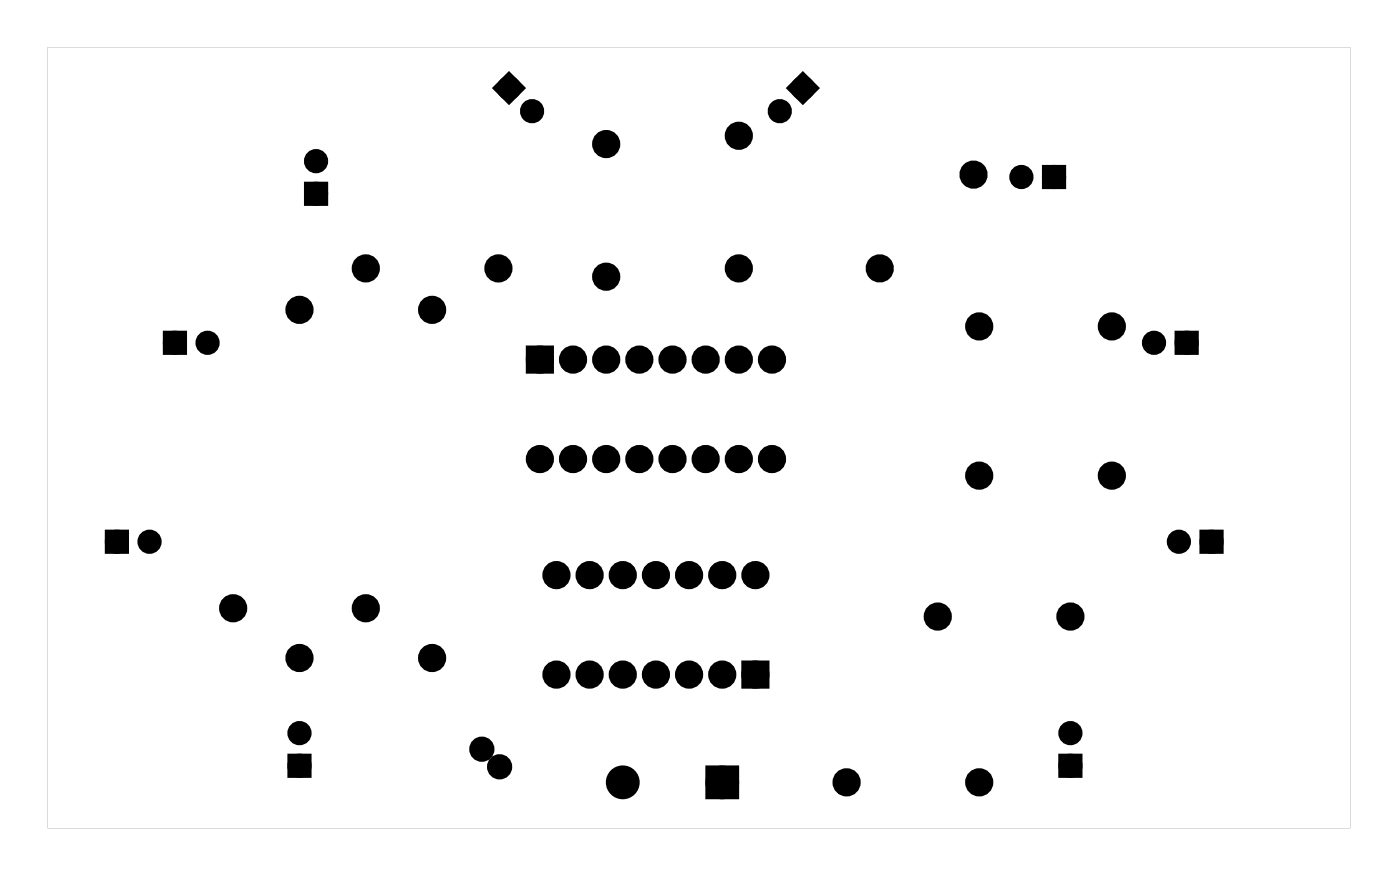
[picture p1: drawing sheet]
<svg xmlns="http://www.w3.org/2000/svg" width="107mm" height="67mm" viewBox="0 0 107 67" stroke-linecap="round" stroke-linejoin="round" font-family="sans-serif">
<g fill="#000">
<path d="M23.6 14.2h1.2v1.2h-1.2zM38.1 6.7l.9-.8 .8 .8-.8 .9zM60.7 6.7l.8-.8 .9 .8-.9 .9zM80.1 13h1.2v1.2h-1.2zM12.8 25.7h1.2v1.2h-1.2zM40.7 26.8h1.4v1.4h-1.4zM90.3 25.7h1.2v1.2h-1.2zM8.4 40.9h1.2v1.2h-1.2zM22.3 58.1h1.2v1.2h-1.2zM54.4 59h1.8v1.8h-1.8zM57.2 51h1.4v1.4h-1.4zM81.4 58.1h1.2v1.2h-1.2z"/>
<path d="M92.2 40.9h1.2v1.2h-1.2z"/>
<path d="M3.6 3.6v59.8h99.8v-59.8zM3.6 3.6h99.8v59.8h-99.8z"/>
</g>
<g fill="#000">
<circle cx="24.2" cy="14.8" r=".6"/>
<circle cx="24.2" cy="12.3" r=".6"/>
<circle cx="39" cy="6.7" r=".6"/>
<circle cx="40.8" cy="8.5" r=".6"/>
<circle cx="46.4" cy="11" r=".7"/>
<circle cx="56.6" cy="10.4" r=".7"/>
<circle cx="59.7" cy="8.5" r=".6"/>
<circle cx="61.5" cy="6.7" r=".6"/>
<circle cx="74.6" cy="13.4" r=".7"/>
<circle cx="78.2" cy="13.6" r=".6"/>
<circle cx="80.7" cy="13.6" r=".6"/>
<circle cx="13.4" cy="26.3" r=".6"/>
<circle cx="15.9" cy="26.3" r=".6"/>
<circle cx="22.9" cy="23.7" r=".7"/>
<circle cx="28" cy="20.6" r=".7"/>
<circle cx="33.1" cy="23.7" r=".7"/>
<circle cx="38.2" cy="20.6" r=".7"/>
<circle cx="41.4" cy="27.5" r=".7"/>
<circle cx="41.4" cy="35.2" r=".7"/>
<circle cx="43.9" cy="27.5" r=".7"/>
<circle cx="43.9" cy="35.2" r=".7"/>
<circle cx="46.4" cy="27.5" r=".7"/>
<circle cx="46.4" cy="21.2" r=".7"/>
<circle cx="46.4" cy="35.2" r=".7"/>
<circle cx="49" cy="27.5" r=".7"/>
<circle cx="49" cy="35.2" r=".7"/>
<circle cx="51.5" cy="27.5" r=".7"/>
<circle cx="51.5" cy="35.2" r=".7"/>
<circle cx="54.1" cy="27.5" r=".7"/>
<circle cx="54.1" cy="35.2" r=".7"/>
<circle cx="56.6" cy="20.6" r=".7"/>
<circle cx="56.6" cy="27.5" r=".7"/>
<circle cx="56.6" cy="35.2" r=".7"/>
<circle cx="59.1" cy="27.5" r=".7"/>
<circle cx="59.1" cy="35.2" r=".7"/>
<circle cx="67.4" cy="20.6" r=".7"/>
<circle cx="75" cy="25" r=".7"/>
<circle cx="75" cy="36.4" r=".7"/>
<circle cx="85.2" cy="25" r=".7"/>
<circle cx="85.2" cy="36.4" r=".7"/>
<circle cx="88.4" cy="26.3" r=".6"/>
<circle cx="90.9" cy="26.3" r=".6"/>
<circle cx="9" cy="41.5" r=".6"/>
<circle cx="11.5" cy="41.5" r=".6"/>
<circle cx="17.9" cy="46.6" r=".7"/>
<circle cx="22.9" cy="50.4" r=".7"/>
<circle cx="22.9" cy="58.7" r=".6"/>
<circle cx="22.9" cy="56.2" r=".6"/>
<circle cx="28" cy="46.6" r=".7"/>
<circle cx="33.1" cy="50.4" r=".7"/>
<circle cx="36.9" cy="57.4" r=".62"/>
<circle cx="38.3" cy="58.7" r=".62"/>
<circle cx="42.6" cy="44.1" r=".7"/>
<circle cx="42.6" cy="51.7" r=".7"/>
<circle cx="45.2" cy="44.1" r=".7"/>
<circle cx="45.2" cy="51.7" r=".7"/>
<circle cx="47.7" cy="51.7" r=".7"/>
<circle cx="47.7" cy="44.1" r=".7"/>
<circle cx="47.7" cy="59.9" r=".91"/>
<circle cx="50.2" cy="51.7" r=".7"/>
<circle cx="50.2" cy="44.1" r=".7"/>
<circle cx="52.8" cy="51.7" r=".7"/>
<circle cx="52.8" cy="44.1" r=".7"/>
<circle cx="55.3" cy="44.1" r=".7"/>
<circle cx="55.3" cy="51.7" r=".7"/>
<circle cx="55.3" cy="59.9" r=".91"/>
<circle cx="57.9" cy="44.1" r=".7"/>
<circle cx="57.9" cy="51.7" r=".7"/>
<circle cx="64.9" cy="59.9" r=".7"/>
<circle cx="71.8" cy="47.2" r=".7"/>
<circle cx="75" cy="59.9" r=".7"/>
<circle cx="82" cy="58.7" r=".6"/>
<circle cx="82" cy="56.2" r=".6"/>
<circle cx="82" cy="47.2" r=".7"/>
<circle cx="90.3" cy="41.5" r=".6"/>
<circle cx="92.8" cy="41.5" r=".6"/>
</g>
<g fill="none" stroke="#000" stroke-width=".76" stroke-linecap="butt">
<path d="M40.7 26.8h1.4v1.4h-1.4zM54.4 59h1.8v1.8h-1.8zM57.2 51h1.4v1.4h-1.4z"/>
<circle cx="46.4" cy="11" r=".7"/>
<circle cx="56.6" cy="10.4" r=".7"/>
<circle cx="74.6" cy="13.4" r=".7"/>
<circle cx="22.9" cy="23.7" r=".7"/>
<circle cx="28" cy="20.6" r=".7"/>
<circle cx="33.1" cy="23.7" r=".7"/>
<circle cx="38.2" cy="20.6" r=".7"/>
<circle cx="41.4" cy="35.2" r=".7"/>
<circle cx="41.4" cy="27.5" r=".7"/>
<circle cx="43.9" cy="35.2" r=".7"/>
<circle cx="43.9" cy="27.5" r=".7"/>
<circle cx="46.4" cy="35.2" r=".7"/>
<circle cx="46.4" cy="27.5" r=".7"/>
<circle cx="46.4" cy="21.2" r=".7"/>
<circle cx="49" cy="35.2" r=".7"/>
<circle cx="49" cy="27.5" r=".7"/>
<circle cx="51.5" cy="35.2" r=".7"/>
<circle cx="51.5" cy="27.5" r=".7"/>
<circle cx="54.1" cy="35.2" r=".7"/>
<circle cx="54.1" cy="27.5" r=".7"/>
<circle cx="56.6" cy="35.2" r=".7"/>
<circle cx="56.6" cy="27.5" r=".7"/>
<circle cx="56.6" cy="20.6" r=".7"/>
<circle cx="59.1" cy="35.2" r=".7"/>
<circle cx="59.1" cy="27.5" r=".7"/>
<circle cx="67.4" cy="20.6" r=".7"/>
<circle cx="75" cy="36.4" r=".7"/>
<circle cx="75" cy="25" r=".7"/>
<circle cx="85.2" cy="25" r=".7"/>
<circle cx="85.2" cy="36.4" r=".7"/>
<circle cx="17.9" cy="46.6" r=".7"/>
<circle cx="22.9" cy="50.4" r=".7"/>
<circle cx="28" cy="46.6" r=".7"/>
<circle cx="33.1" cy="50.4" r=".7"/>
<circle cx="42.6" cy="51.7" r=".7"/>
<circle cx="42.6" cy="44.1" r=".7"/>
<circle cx="45.2" cy="51.7" r=".7"/>
<circle cx="45.2" cy="44.1" r=".7"/>
<circle cx="47.7" cy="51.7" r=".7"/>
<circle cx="47.7" cy="44.1" r=".7"/>
<circle cx="47.7" cy="59.9" r=".91"/>
<circle cx="50.2" cy="51.7" r=".7"/>
<circle cx="50.2" cy="44.1" r=".7"/>
<circle cx="52.8" cy="51.7" r=".7"/>
<circle cx="52.8" cy="44.1" r=".7"/>
<circle cx="55.3" cy="51.7" r=".7"/>
<circle cx="55.3" cy="44.1" r=".7"/>
<circle cx="55.3" cy="59.9" r=".91"/>
<circle cx="57.9" cy="51.7" r=".7"/>
<circle cx="57.9" cy="44.1" r=".7"/>
<circle cx="64.9" cy="59.9" r=".7"/>
<circle cx="71.8" cy="47.2" r=".7"/>
<circle cx="75" cy="59.9" r=".7"/>
<circle cx="82" cy="47.2" r=".7"/>
</g>
<g fill="none" stroke="#000" stroke-width=".65" stroke-linecap="butt">
<path d="M23.6 14.2h1.2v1.2h-1.2zM38.1 6.7l.9-.8 .8 .8-.8 .9zM60.7 6.7l.8-.8 .9 .8-.9 .9zM80.1 13h1.2v1.2h-1.2zM12.8 25.7h1.2v1.2h-1.2zM90.3 25.7h1.2v1.2h-1.2zM8.4 40.9h1.2v1.2h-1.2zM22.3 58.1h1.2v1.2h-1.2zM81.4 58.1h1.2v1.2h-1.2zM92.2 40.9h1.2v1.2h-1.2z"/>
<circle cx="24.2" cy="12.3" r=".6"/>
<circle cx="24.2" cy="14.8" r=".6"/>
<circle cx="39" cy="6.7" r=".6"/>
<circle cx="40.8" cy="8.5" r=".6"/>
<circle cx="59.7" cy="8.5" r=".6"/>
<circle cx="61.5" cy="6.7" r=".6"/>
<circle cx="78.2" cy="13.6" r=".6"/>
<circle cx="80.7" cy="13.6" r=".6"/>
<circle cx="13.4" cy="26.3" r=".6"/>
<circle cx="15.9" cy="26.3" r=".6"/>
<circle cx="88.4" cy="26.3" r=".6"/>
<circle cx="90.9" cy="26.3" r=".6"/>
<circle cx="9" cy="41.5" r=".6"/>
<circle cx="11.5" cy="41.5" r=".6"/>
<circle cx="22.9" cy="56.2" r=".6"/>
<circle cx="22.9" cy="58.7" r=".6"/>
<circle cx="82" cy="56.2" r=".6"/>
<circle cx="82" cy="58.7" r=".6"/>
<circle cx="90.3" cy="41.5" r=".6"/>
<circle cx="92.8" cy="41.5" r=".6"/>
</g>
<g fill="none" stroke="#000" stroke-width=".69" stroke-linecap="butt">
<circle cx="36.9" cy="57.4" r=".62"/>
<circle cx="38.3" cy="58.7" r=".62"/>
</g>
</svg>
